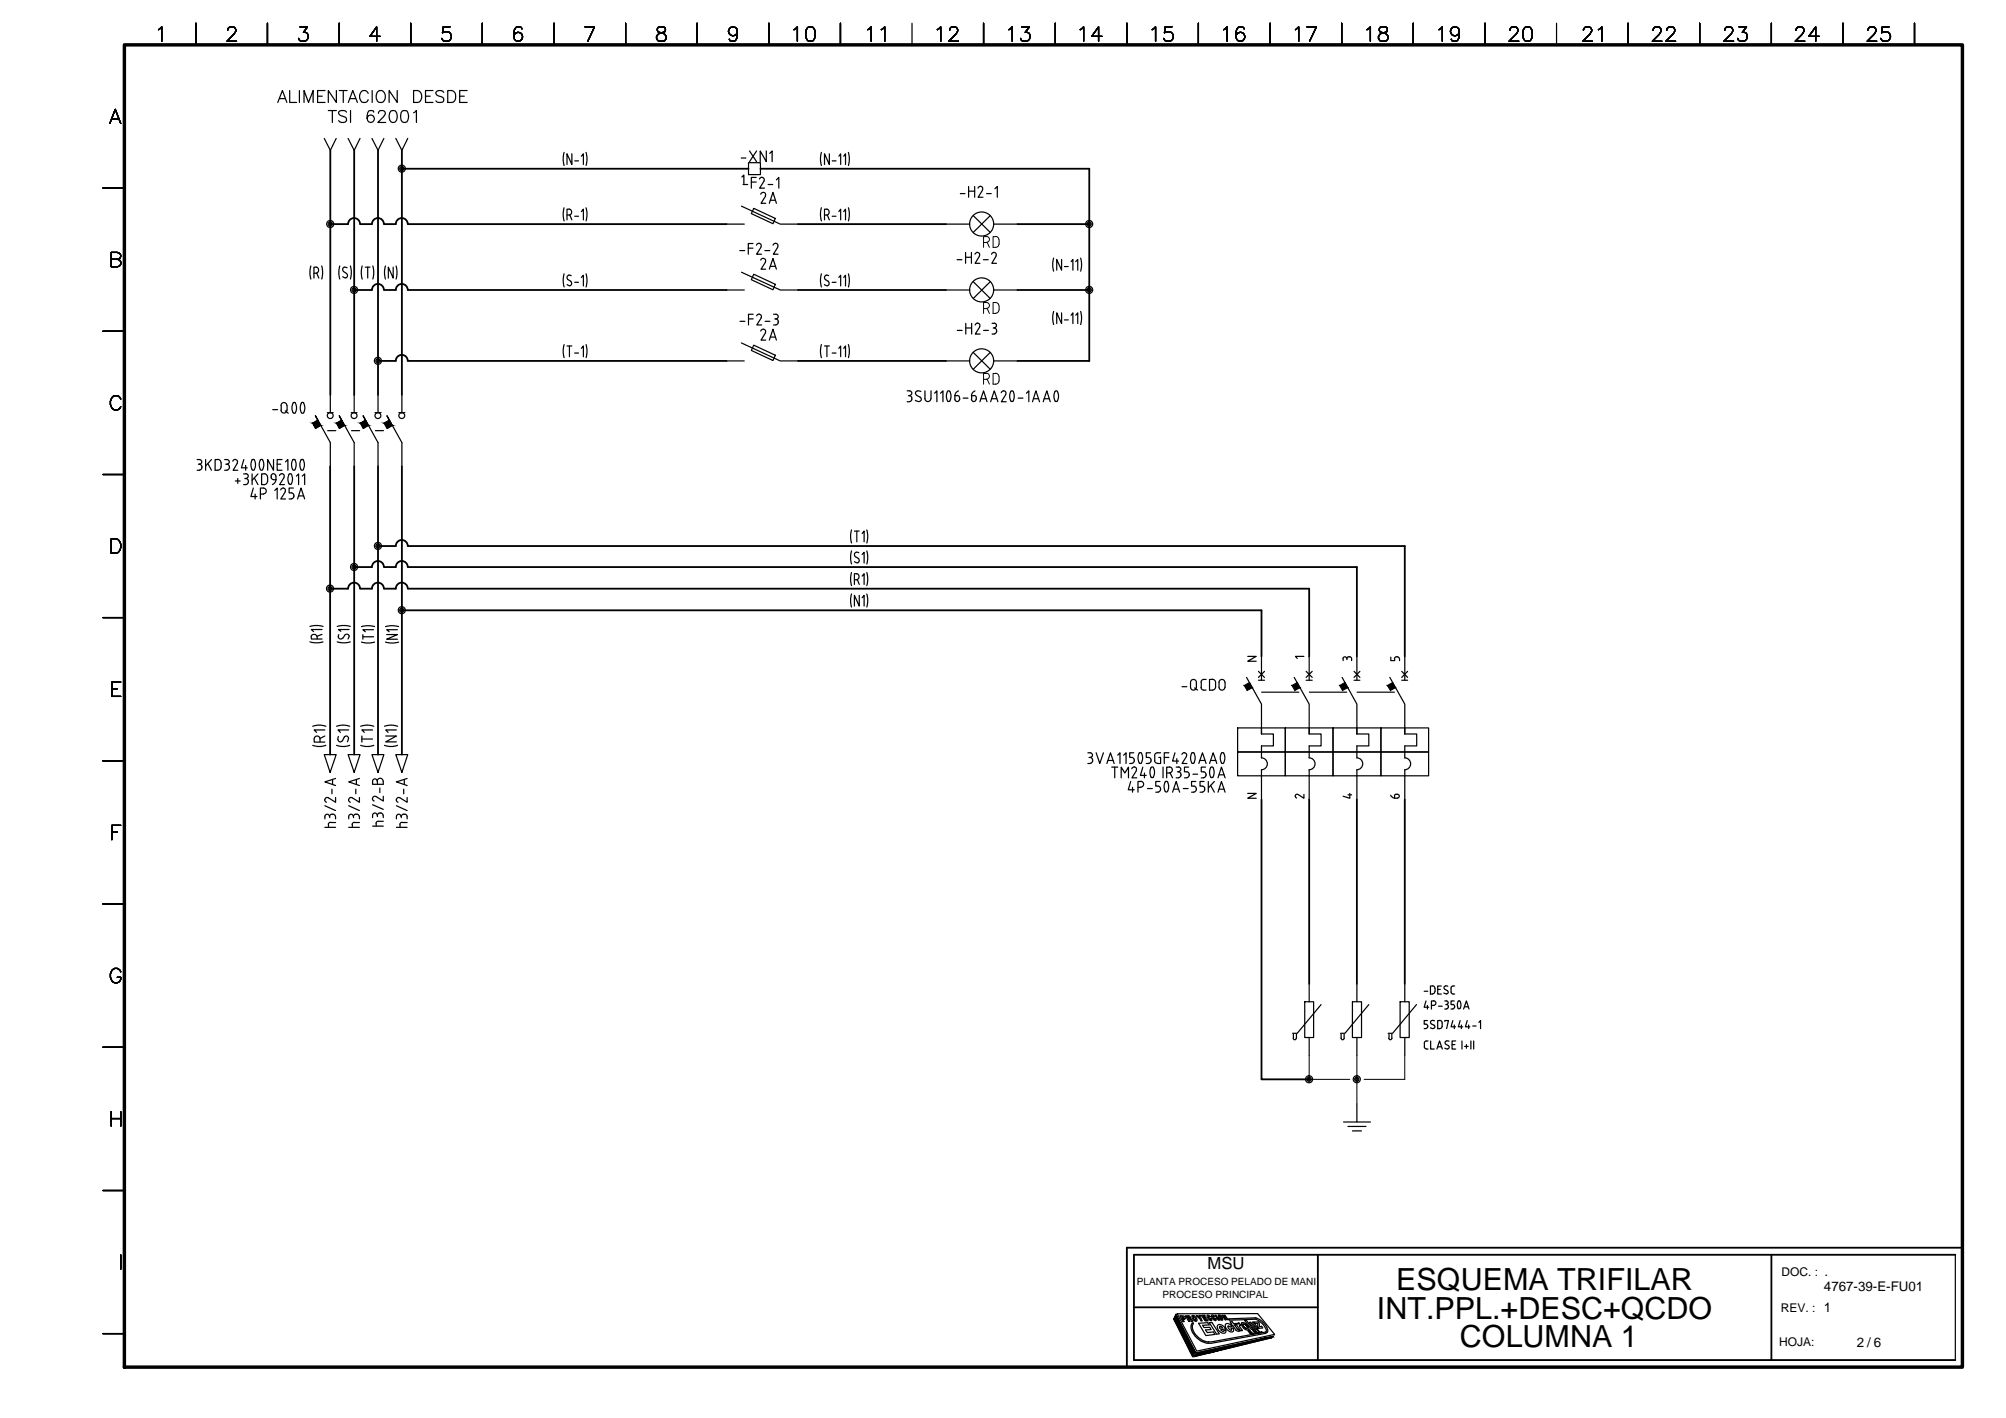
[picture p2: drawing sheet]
<svg xmlns="http://www.w3.org/2000/svg" width="420mm" height="297mm" viewBox="0 0 420 297" stroke-linecap="round" stroke-linejoin="round" font-family="sans-serif">
<defs><g id="words">
<g font-size="6.4">
<text x="292.5" y="270.2">ESQUEMA TRIFILAR</text>
<text x="288.4" y="276.2">INT.PPL.+DESC+QCDO</text>
<text x="305.8" y="282.2">COLUMNA 1</text>
</g>
<text font-size="3.5" x="252.9" y="265.8">MSU</text>
<g font-size="2.8">
<text x="382" y="270.4">4767-39-E-FU01</text>
<text x="388.9" y="282.1">2 / 6</text>
</g>
<g font-size="2.5">
<text x="373.1" y="267.4">DOC. : .</text>
<text x="373" y="274.9">REV. : 1</text>
<text x="372.7" y="281.9">HOJA:</text>
</g>
<g font-size="2.1">
<text x="238.1" y="269.3">PLANTA PROCESO PELADO DE MANI</text>
<text x="243.5" y="271.8">PROCESO PRINCIPAL</text>
</g>
</g></defs>
<g fill="none" stroke="#000" stroke-width=".38">
<path d="M69.2 31.5v51.2M74.2 31.5v51.2M79.2 31.5v51.2M84.2 35.3h72.6M84.2 31.5v51.2M159.3 35.3h68.8v40.3h-15M69.2 46.9h3.7M75.4 46.9a1.25 1.25 0 0 0-1.2-1.2 1.25 1.25 0 0 0-1.3 1.2M75.5 46.9h2.4M80.4 46.9a1.25 1.25 0 0 0-1.2-1.2 1.25 1.25 0 0 0-1.3 1.2M80.4 46.9h2.5M85.4 46.9a1.25 1.25 0 0 0-1.2-1.2 1.25 1.25 0 0 0-1.3 1.2"/>
<path d="M85.4 46.9h66.8M167.1 46.9h31M213.1 46.9h15M85.4 60.7a1.25 1.25 0 0 0-1.2-1.2 1.25 1.25 0 0 0-1.3 1.2h-2.5a1.27 1.27 0 0 0-1.2-1.2 1.27 1.27 0 0 0-1.3 1.2h-3.7M85.4 75.6a1.25 1.25 0 0 0-1.2-1.3 1.25 1.25 0 0 0-1.3 1.3h-3.7M85.4 60.7h66.8M85.4 75.6h66.8M167.1 60.7h31M167.1 75.6h31M213.1 60.7h15M69.1 97.7v60.4M74.2 97.7v60.4"/>
<path d="M79.2 97.7v60.4M84.2 97.7v60.4M74.2 118.8h3.7M80.4 118.8a1.25 1.25 0 0 0-1.2-1.3 1.25 1.25 0 0 0-1.3 1.3M80.4 118.8h2.5M85.4 118.8a1.25 1.25 0 0 0-1.2-1.3 1.25 1.25 0 0 0-1.3 1.3M85.4 114.4a1.25 1.25 0 0 0-1.2-1.3 1.25 1.25 0 0 0-1.3 1.3h-3.7M85.4 118.8h198.8v18.7M85.4 114.4h208.8v23.1M75.4 123.3a1.25 1.25 0 0 0-1.2-1.3 1.25 1.25 0 0 0-1.3 1.3h-3.8M84.2 127.8h180v9.7M85.4 123.3a1.25 1.25 0 0 0-1.2-1.3 1.25 1.25 0 0 0-1.3 1.3h-2.5a1.27 1.27 0 0 0-1.2-1.3 1.27 1.27 0 0 0-1.3 1.3h-2.4"/>
<path d="M85.4 123.3h188.8v14.2M264.2 167.5v58.6h10M274.2 167.5v38.6M284.2 167.5v38.6M294.2 167.5v38.6M237.5 273.9h38.5M276 262.8v22.1M371 262.8v22.1M409.5 262.8h-172v22.1h172M411 261.4h-175v25"/>
</g>
<g fill="none" stroke="#000" stroke-width=".25">
<path d="M33.2 6.2l.7-.6v3M41 4.9v4.5M47.7 6.4a.71 .71 0 0 1 .6-.8h.5a.74 .74 0 0 1 .4 1.2l-1.6 1.8h1.9M56 4.9v4.5M60.7 19v2.5h1.4M62.7 19v2.5M62.8 5.6h1.6l-.8 1.2a.96 .96 0 0 1 .9 1.1 .96 .96 0 0 1-1.2 .7l-.5-.1-.3-.5M68.1 19h-1.6v2.5h1.6M70.5 19v2.5l-1.7-2.5v2.5M71 4.9v4.5M71 19h1.7M71.9 19v2.5"/>
<path d="M77.1 19.6a.92 .92 0 0 0-1.1-.6 .92 .92 0 0 0-.7 .9 1.12 1.12 0 0 0 .3 1.2 1.12 1.12 0 0 0 1.2 .3l.3-.5M77.9 19v2.5M79 19.3a.93 .93 0 0 1 1.1-.3 .93 .93 0 0 1 .6 .9 1.12 1.12 0 0 1-.3 1.2 1.12 1.12 0 0 1-1.1 .3 1.63 1.63 0 0 1-.3-2.1zM79.6 7.6h-2.1l1.4-2v3M83.2 19v2.5l-1.7-2.5v2.5M86 4.9v4.5M86.6 19h.9a1.33 1.33 0 0 1 .9 1.2 1.33 1.33 0 0 1-.9 1.3h-.9zM90.7 19h-1.6v2.5h1.6M92.9 19.3a.92 .92 0 0 0-.9-.4 .92 .92 0 0 0-.7 .7l.5 .5 .9 .3a.63 .63 0 0 1 0 1 1.26 1.26 0 0 1-1.4-.3M93.8 19h.8a1.35 1.35 0 0 1 .9 1.2 1.35 1.35 0 0 1-.9 1.3h-.8zM94.2 5.6h-1.4l-.1 1.3a1.07 1.07 0 0 1 1.5-.1 1.07 1.07 0 0 1 0 1.6 1.07 1.07 0 0 1-1.5-.1l-.1-.3M97.8 19h-1.5v2.5h1.5"/>
<path d="M101 4.9v4.5M109.3 6.1a.88 .88 0 0 0-1.3-.3 2.84 2.84 0 0 0-.2 2.4 .92 .92 0 0 0 1.4 .1 .92 .92 0 0 0-.3-1.4 .92 .92 0 0 0-1.3 .7M116 4.9v4.5M122.5 5.6h2l-1.4 3M131 4.9v4.5M137.8 5.8a.63 .63 0 0 0 .3 1 1.25 1.25 0 0 1 1.4 1.2 1.06 1.06 0 0 1-1.1 .7 1.06 1.06 0 0 1-.9-1.1 1.54 1.54 0 0 1 1.5-.8 .63 .63 0 0 0 .2-1l-.4-.2zM146 4.9v4.5M154.4 6.6a.94 .94 0 0 1-1.3 .8 .94 .94 0 0 1-.3-1.5 .94 .94 0 0 1 1.5 .2 2.84 2.84 0 0 1-.3 2.4 .88 .88 0 0 1-1.2-.3M161.1 4.9v4.5M166.3 6.2l.7-.6v3M169.2 5.8a1 1 0 0 1 1.4 .4 2.57 2.57 0 0 1-.3 2.3 1 1 0 0 1-1.4-.5 2.57 2.57 0 0 1 .3-2.2zM176 4.9v4.5"/>
<path d="M181.8 6.2l.7-.6v3M184.6 6.2l.7-.6v3M191 4.9v4.5M196.3 6.2l.7-.6v3M198.9 6.4a.73 .73 0 0 1 .5-.8h.6a.74 .74 0 0 1 .5 1.2l-1.8 1.8h2.1M206 4.9v4.5M211.3 6.2l.7-.6v3M214 5.6h1.6l-.9 1.2a.96 .96 0 0 1 1.1 1.1 .96 .96 0 0 1-1.3 .7l-.5-.1-.2-.5M221 4.9v4.5M226.2 6.2l.8-.6v3M230.8 7.6h-2.1l1.4-2v3M236 4.9v4.5"/>
<path d="M241.3 6.2l.7-.6v3M245.5 5.6h-1.5l-.1 1.3a1.07 1.07 0 0 1 1.6 0 1.07 1.07 0 0 1-.2 1.6 1.07 1.07 0 0 1-1.6-.5M251 4.9v4.5M256.3 6.2l.7-.6v3M260.6 6.1a.88 .88 0 0 0-1.3-.3 2.84 2.84 0 0 0-.3 2.4 .94 .94 0 0 0 1.5 .2 .94 .94 0 0 0-.3-1.5 .94 .94 0 0 0-1.3 .7M266 4.9v4.5M271.3 6.2l.7-.6v3M273.7 5.6h2l-1.4 3M281 4.9v4.5M286.3 6.2l.7-.6v3M289 5.8a.63 .63 0 0 0 .3 1 1.24 1.24 0 0 1 1.4 1.2 1.03 1.03 0 0 1-1.2 .7 1.03 1.03 0 0 1-.8-1.1 1.41 1.41 0 0 1 1.5-.8 .63 .63 0 0 0 .3-1l-.5-.2zM296 4.9v4.5"/>
<path d="M301.4 6.2l.7-.6v3M305.7 6.6a.94 .94 0 0 1-1.4 .8 .94 .94 0 0 1-.3-1.5 .94 .94 0 0 1 1.5 .2 2.84 2.84 0 0 1-.3 2.4 .88 .88 0 0 1-1.2-.3M311 4.9v4.5M316.2 6.4a.73 .73 0 0 1 .6-.8h.6a.74 .74 0 0 1 .4 1.2l-1.7 1.8h2M319.4 5.8a1 1 0 0 1 1.4 .4 2.57 2.57 0 0 1-.3 2.3 1 1 0 0 1-1.4-.5 2.57 2.57 0 0 1 .3-2.2zM326 4.9v4.5M331.7 6.4l.2-.6 .9-.2a.74 .74 0 0 1 .4 1.2l-1.7 1.8h2M334.8 6.2l.7-.6v3M341 4.9v4.5M346.2 6.4l.3-.6 .9-.2a.74 .74 0 0 1 .4 1.2l-1.7 1.8h2M349.1 6.4a.73 .73 0 0 1 .5-.8h.6a.74 .74 0 0 1 .5 1.2l-1.8 1.8h2.1M356 4.9v4.5"/>
<path d="M361.2 6.4a.73 .73 0 0 1 .6-.8h.6a.74 .74 0 0 1 .4 1.2l-1.7 1.8h2M364.3 5.6h1.5l-.9 1.2a.96 .96 0 0 1 1.1 1.1 .96 .96 0 0 1-1.3 .7l-.4-.1-.3-.5M371 4.9v4.5M376.1 6.4l.3-.6 .9-.2a.74 .74 0 0 1 .4 1.2l-1.7 1.8h2M381 7.6h-2.1l1.4-2v3M386 4.9v4.5M391.2 6.4l.3-.6 .9-.2a.74 .74 0 0 1 .4 1.2l-1.7 1.8h2M395.7 5.6h-1.5l-.1 1.3a1.07 1.07 0 0 1 1.6 0 1.07 1.07 0 0 1-.2 1.6 1.07 1.07 0 0 1-1.6-.5M401 4.9v4.5M21.6 39.4h4.4M23 25.9l1.1-3 1.2 3M23.4 24.9h1.5"/>
<path d="M58.2 21.5l1-2.5 .9 2.5M58.6 20.7h1.1M63.7 21.5v-2.5l.9 2.5 1-2.5v2.5M66.5 20.2h1M67.9 29l1.3 2.5 1.2-2.5M68.8 23.2h1.7M69.6 23.2v2.5M72.6 23.5a1.12 1.12 0 0 0-1.7 0v.2a1.57 1.57 0 0 0 1.5 .9 .65 .65 0 0 1 0 .9 1.11 1.11 0 0 1-1.5-.2M72.9 29l1.3 2.5 1.2-2.5M73 21.5l.9-2.5 1 2.5M73.3 20.7h1.2M73.4 23.2v2.5"/>
<path d="M77.9 29l1.3 2.5 1.2-2.5M78.3 23.5a.78 .78 0 0 0-1.1-.3 2.06 2.06 0 0 0 0 2.3 .77 .77 0 0 0 1.2-.3 .77 .77 0 0 0-.5-1.1 .77 .77 0 0 0-1 .7M79.3 23.7l.1-.3a.79 .79 0 0 1 1.3 .2l-.4 .9-1.2 1.2h1.7M81.9 23.2a.86 .86 0 0 1 1.2 .4 1.97 1.97 0 0 1-.3 1.9 .78 .78 0 0 1-1.2-.4 1.97 1.97 0 0 1 .3-1.9zM82.9 29l1.3 2.5 1.2-2.5M84.3 23.2a.86 .86 0 0 1 1.1 .4 2.12 2.12 0 0 1-.2 1.9 .82 .82 0 0 1-1.2-.4 2.33 2.33 0 0 1 .3-1.9zM86.6 23.6l.6-.4v2.5M89.1 20.2h1M96.3 20.2h1M118.2 31.9l-.2 1.4 .2 1.4M119.8 32.2v2.3l-1-2.3v2.3M120.4 33.7h.8"/>
<path d="M121.8 32.7l.4-.5v2.3M122.7 31.9l.3 1.4-.3 1.4M155.3 33.1h.9M155.4 37.1l.4-.4v1.8M155.6 38.7h1M156.8 34.1h2.5v2.5h-2.5zM157 31.6l1.5 2.3M157.4 38.1h1M158.4 37.2h-1v2.2M158.5 31.6l-1.5 2.3M159.6 37.2l.3 .1 .2 .5-1 1.6h1M159.6 37.1l-.5 .4"/>
<path d="M160.5 31.6v2.3l-1.3-2.3v2.3M160.9 38.7h1M161.2 32.1l.5-.5v2.3M162.6 37.7l.5-.5v2.2M172 31.9l-.2 1.4 .2 1.4M173.7 32.2v2.3l-1-2.3v2.3M174.3 33.7h.8M175.7 32.7l.4-.5v2.3M176.7 32.7l.4-.5v2.3M177.7 31.9l.2 1.4-.2 1.4M202.9 39.1v2.2M204.1 39.1v2.2"/>
<path d="M204.8 39.4a.5 .5 0 0 1 .7-.3 .5 .5 0 0 1 .3 .7M205.8 39.8l-.9 1.5h1M208.4 39.5l.5-.4v2.2M23.3 54.3l1.7-.1a.69 .69 0 0 0 0-1.2l-.4-.1h-1.3v3l1.7-.1a.79 .79 0 0 0 .3-.9 .79 .79 0 0 0-.7-.6M65.1 55.7l-.2 1.4 .2 1.4M65.8 57.2h.5M66.2 56a.63 .63 0 0 1 .5 .6 .63 .63 0 0 1-.5 .6M66.3 56h-.5v2.3M66.4 57.2l.4 1.1M67.4 55.7l.2 1.4-.2 1.4M71.2 55.7l-.2 1.4 .2 1.4M72 56.9l.6 .4a.53 .53 0 0 1 0 .8 .53 .53 0 0 1-.8-.1"/>
<path d="M72.2 56a.51 .51 0 0 0-.4 .4 .51 .51 0 0 0 .2 .5M72.2 56l.5 .1M73.4 55.7l.2 1.4-.2 1.4M75.9 55.7l-.2 1.4 .2 1.4M76.5 56h1M77 56v2.3M78.1 55.7l.2 1.4-.2 1.4M80.7 55.7l-.2 1.4 .2 1.4M82.4 56v2.3l-1.1-2.3v2.3M83 55.7l.2 1.4-.2 1.4M118.2 43.5l-.2 1.4 .2 1.4M118.2 57.4l-.2 1.3 .2 1.4"/>
<path d="M118.8 45h.5M118.8 59.6l.6 .3M119 58.6l.6 .3M119.1 57.6l.5 .1M119.2 57.7a.51 .51 0 0 0-.4 .4 .51 .51 0 0 0 .2 .5M119.2 43.8a.63 .63 0 0 1 .5 .6 .63 .63 0 0 1-.5 .6M119.3 43.8h-.5v2.3M119.4 45l.4 1.1M119.5 58.9l.2 .4a.47 .47 0 0 1-.4 .6M120.4 45.3h.8M120.4 59.1h.8M121.8 44.3l.4-.5v2.3"/>
<path d="M121.8 58.1l.4-.4v2.2M122.7 43.5l.3 1.4-.3 1.4M122.7 57.4l.3 1.3-.3 1.4M152.2 46.9h3.7M155 52.5h1M155.3 43.2l8.1 3.7h3.7M155.3 57l8.1 3.7h3.7M156.7 52h1M157.7 51h-1v2.3M157.9 43.6l4.5 2.2-.5 1.1-4.5-2.2zM157.9 57.4l4.5 2.2-.5 1.1-4.5-2.1zM158.4 51.4a.5 .5 0 0 1 .7-.4 .5 .5 0 0 1 .3 .7"/>
<path d="M159.3 40.7a.52 .52 0 0 1 .7-.4 .52 .52 0 0 1 .3 .7M159.4 51.8l-.9 1.5h1M159.8 54.1l-.5 .4M159.9 54.1l.4 .3v.5M160.2 52.5h1M160.3 41.1l-.9 1.5h1M160.3 54.9l-.9 1.5h1M161.1 42.6l.8-2.3 .7 2.3M161.1 56.4l.8-2.3 .7 2.3M161.3 42h1.1M161.3 55.8h1.1M162.4 51l-.5 .4"/>
<path d="M162.5 51l.4 .2v.5M162.9 51.8l-.9 1.5h1M172 43.5l-.2 1.4 .2 1.4M172 57.4l-.2 1.3 .2 1.4M172.7 45h.5M173.1 57.6l.5 .1M173.1 57.7a.51 .51 0 0 0-.4 .4 .51 .51 0 0 0 .2 .5l.6 .3M173.2 43.8a.63 .63 0 0 1 .5 .6 .63 .63 0 0 1-.5 .6M173.2 43.8h-.5v2.3M173.3 45l.4 1.1M173.4 58.9a.53 .53 0 0 1 .1 .9 .53 .53 0 0 1-.8-.2M174.3 45.3h.8"/>
<path d="M174.3 59.1h.8M175.7 44.3l.4-.5v2.3M175.7 58.1l.4-.4v2.2M176.7 44.3l.4-.5v2.3M176.7 58.1l.4-.4v2.2M177.7 43.5l.2 1.4-.2 1.4M177.7 57.4l.2 1.3-.2 1.4M198.1 46.9h5M200.5 54.4h1M201.1 40.6h1M202.2 52.9v2.3M202.2 53.9h1.3"/>
<path d="M202.9 40h1.2M203.5 52.9v2.3M203.8 45.2l3.6 3.5M203.8 59l3.6 3.5M204.2 53.3a.5 .5 0 0 1 .7-.4 .5 .5 0 0 1 .2 .7M205.2 53.6l-1 1.6h1M206 54.4h1M206.6 40.6h1M207.4 45.2l-3.6 3.5M207.4 59l-3.6 3.5M207.7 53.3a.5 .5 0 0 1 .6-.4 .5 .5 0 0 1 .3 .7l-.9 1.6h1M208.1 46.9h5"/>
<path d="M220.7 54.1l-.2 1.3 .2 1.4M222.3 54.4v2.2l-1-2.2v2.2M222.9 55.8h.8M224.3 54.8l.4-.4v2.2M225.3 54.8l.4-.4v2.2M226.3 54.1l.2 1.3-.2 1.4M21.6 69.4h4.4M118.2 72.2l-.2 1.4 .2 1.3M118.8 72.5h1M119.3 72.5v2.2M120.4 74h.8M121.8 73l.4-.5v2.2"/>
<path d="M122.7 72.2l.3 1.4-.3 1.3M152.2 60.7h3.7M152.2 75.6h3.7M155 67.3h1M155.3 71.8l8.1 3.8h3.7M156.8 66.8h.9M157.7 65.8h-.9v2.3M157.9 72.3l4.5 2.1-.5 1.1-4.5-2.1zM159 65.8l.4 .3v.5M159 65.8l-.5 .4M159.3 69.3a.52 .52 0 0 1 .7-.3 .52 .52 0 0 1 .3 .7M159.4 66.6l-.9 1.5h1"/>
<path d="M160.2 67.3h1.1M160.3 69.7l-.9 1.5h1M161.1 71.2l.8-2.2 .7 2.2M161.3 70.6h1.1M162 65.8h.5a.49 .49 0 0 1 .5 .5 .49 .49 0 0 1-.5 .5M162 68.1h.5M162.3 66.8h.2M162.5 66.8a.63 .63 0 0 1 .5 .6 .63 .63 0 0 1-.5 .6M172 72.2l-.2 1.4 .2 1.3M172.7 72.5h1M173.2 72.5v2.2M174.3 74h.8"/>
<path d="M175.7 73l.4-.5v2.2M176.7 73l.4-.5v2.2M177.7 72.2l.2 1.4-.2 1.3M198.1 60.7h5M198.1 75.6h5M200.5 69.2h1M202.3 67.7v2.3M202.3 68.7h1.2M203.5 67.7v2.3M203.8 73.8l3.6 3.5M204.2 68.1a.5 .5 0 0 1 .7-.4 .5 .5 0 0 1 .3 .7M205.2 68.5l-.9 1.5h1"/>
<path d="M206 69.2h1M207.4 73.8l-3.6 3.5M207.8 67.7h.5M208 68.7a.53 .53 0 0 1 .7 .5M208.1 60.7h5M208.1 75.6h5M208.2 67.7a.49 .49 0 0 1 .5 .5 .49 .49 0 0 1-.5 .5M208.7 69.4l-.2 .5-.7 .1M208.8 69.2v.3M220.7 65.2l-.2 1.4 .2 1.4M222.3 65.5v2.3l-1-2.3v2.3M222.9 67h.8"/>
<path d="M224.3 66l.4-.5v2.3M225.3 66l.4-.5v2.3M226.3 65.2l.2 1.4-.2 1.4M21.6 99.4h4.4M25.3 83.6a1.11 1.11 0 0 0-1.3-.7 1.11 1.11 0 0 0-.9 1.1 1.3 1.3 0 0 0 .3 1.5 1.3 1.3 0 0 0 1.5 .2l.4-.5M41.3 96.3h.5a.49 .49 0 0 1 .5 .5 .49 .49 0 0 1-.5 .4M41.3 98.5h.5M41.5 97.2h.3M41.8 97.2l.4 .3 .1 .2M42.3 98l-.3 .4-.2 .1M42.3 97.7v.3M43.1 96.3v2.2"/>
<path d="M43.5 97.1l.8 1.4M44.3 96.3l-1.2 1.3M46.3 96.9a.63 .63 0 0 0-.7-.6h-.5v2.2a.95 .95 0 0 0 1.1-.4l.1-.3M46.3 96.9v.9M47 96.3h.5a.49 .49 0 0 1 .5 .5 .49 .49 0 0 1-.5 .4M47 98.5h.6M47.3 97.2h.3M47.5 97.2l.5 .3v.2M48 98l-.2 .4-.3 .1M48.1 97.7v.3M48.8 96.6a.51 .51 0 0 1 .6-.3 .51 .51 0 0 1 .3 .7l-.9 1.5h1M51 99.3h.5"/>
<path d="M51.1 96.3l-.5 1.7h1.2M51.4 97.5v1M51.5 99.2a.49 .49 0 0 1 .5 .5 .49 .49 0 0 1-.5 .5M52.8 98.4l.2 .1 .3-.1M52.8 99.3v2.2M53.3 96.4a2.1 2.1 0 0 1 0 1.9M53.3 96.4l-.3-.2a1.55 1.55 0 0 0-.2 2.1M54 99.3l-1.2 1.3M54.5 98.4l.3 .1 .2-.1M54.5 98.3a1.7 1.7 0 0 1 .3-2.1l.2 .2 .2 .3a2.1 2.1 0 0 1-.2 1.6M55.3 99.2a.7 .7 0 0 1 .7 .7M55.3 99.3h-.5v2.2a.95 .95 0 0 0 1.2-.4v-.3"/>
<path d="M56.1 99.9v.9M56.8 100l.2 .4 .3 .1M56.8 99.7v.3M57.1 85.8h1M57.3 96.3v2.2l-1.2-2.2v2.2M57.8 99.7a.49 .49 0 0 0-.5-.5 .49 .49 0 0 0-.5 .5M57.8 99.7a1.45 1.45 0 0 1-.8 1.8M58.1 97.2h.7M58.5 99.6a.5 .5 0 0 1 .7-.3 .5 .5 0 0 1 .3 .7M58.9 85.9a.61 .61 0 0 0 .6 .6 .61 .61 0 0 0 .6-.6M58.9 85v.9M59.1 96.3h-1v2.2h1"/>
<path d="M59.7 86.1l.7 .5M59.8 96.8l.5-.5v2.2M60.1 84.9a.61 .61 0 0 0-.6-.6 .61 .61 0 0 0-.6 .6M60.1 85v.9M61 99.4a2.1 2.1 0 0 1 0 1.9M61 99.4l-.2-.2a1.53 1.53 0 0 0 0 2.3l.2-.2M61.3 96.4l.4-.1 .2 .4a2.1 2.1 0 0 1-.1 1.6M61.3 98.4l.2 .1 .3-.1M61.3 96.4a2.1 2.1 0 0 0 0 1.9M61.4 84.5a1.7 1.7 0 0 0 .2 2.1l.3-.2 .1-.3a2.1 2.1 0 0 0-.1-1.6M61.9 84.4l-.3-.1-.2 .1M62.1 99.7l.4-.4v2.2"/>
<path d="M63 98.4l.3 .1 .2-.1M63 98.3a1.7 1.7 0 0 1 .3-2.1l.2 .2 .2 .3a2.1 2.1 0 0 1-.2 1.6M63.1 84.5a2.1 2.1 0 0 0 0 1.9M63.3 99.7l.5-.4v2.2M63.6 84.5a1.7 1.7 0 0 1-.2 2.1l-.3-.2M63.6 84.4l-.2-.1-.3 .1M66.6 88l-1.1 .6 .6 1.1 1.1-.6M66.6 88.2l-.5-1.1 3.1 5.6v5M68.6 86.4h1.2M68.6 90.2h1.7M69.2 82.7v3.7M71.6 88l-1.1 .6 .6 1.1 1.1-.6"/>
<path d="M71.6 88.2l-.6-1.1 3.2 5.6v5M73.5 86.4h1.3M73.6 90.2h1.7M74.2 82.7v3.7M76.6 88l-1.1 .6 .6 1.1 1-.6M76.6 88.2l-.6-1.1 3.2 5.6v5M78.5 86.4h1.3M78.6 90.2h1.7M79.2 82.7v3.7M81.5 88l-1 .6 .6 1.1 1.1-.6M81.6 88.2l-.6-1.1 3.2 5.6v5M83.5 86.4h1.3"/>
<path d="M84.2 82.7v3.7M190 81.9h.5a.49 .49 0 0 1 .5 .5 .49 .49 0 0 1-.5 .4M190 84.2h.5M190.3 82.9a.55 .55 0 0 1 .7 .5M191 83.6l-.3 .4-.2 .1M191 83.4v.3M192 82.8l.7 .4a.51 .51 0 0 1 .2 .7 .51 .51 0 0 1-.7 .2l-.5-.2M192.9 82a.62 .62 0 0 0-.8-.1 .62 .62 0 0 0-.3 .8l.2 .1M193.7 81.9v1.6a.61 .61 0 0 0 .6 .6 .61 .61 0 0 0 .7-.6M195 81.9v1.6M195.8 82.4l.4-.5v2.3M197 82.4l.5-.5v2.3"/>
<path d="M198.9 82a2.1 2.1 0 0 1 0 2M199 82l-.3-.1a1.53 1.53 0 0 0 0 2.2l.3-.1M200 83.6a.49 .49 0 0 0 .5 .5 .49 .49 0 0 0 .5-.5M200 82.9h.5M200 82.9v.8M200.5 82.9a.44 .44 0 0 1 .5 .5M200.7 81.9a1.12 1.12 0 0 0-.7 1M201 83.4v.3M201.7 83.4h1M203.5 83.6a.49 .49 0 0 0 .5 .5 .49 .49 0 0 0 .4-.5M204 82.9h-.5v.8M204 82.9a.44 .44 0 0 1 .5 .5"/>
<path d="M204.2 81.9a1.12 1.12 0 0 0-.7 1M204.5 83.4v.3M205.2 84.2l.8-2.3 .7 2.3M205.5 83.5h1M207.5 84.2l.8-2.3 .7 2.3M207.7 83.5h1.1M209.7 82.3a.5 .5 0 0 1 .7-.4 .5 .5 0 0 1 .2 .7l-.9 1.6h1M212.2 82a2.1 2.1 0 0 1 0 2M212.2 82l-.2-.1a1.53 1.53 0 0 0 0 2.2l.2-.1M213.2 83.4h1.1M215 82.4l.5-.5v2.3M216.3 84.2l.7-2.3 .7 2.3"/>
<path d="M216.5 83.5h1M218.5 84.2l.8-2.3 .7 2.3M218.7 83.5h1.1M221.5 82a2.1 2.1 0 0 1 0 2M221.5 82l-.3-.1a1.53 1.53 0 0 0 0 2.2l.3-.1M23.3 112.9h1a1.7 1.7 0 0 1 .4 2.8l-1.4 .2zM49.3 100.8h1M49.8 100.2v1.1M51 101.5h.5M51.3 100.2h.2M51.5 100.2l.4 .3 .1 .2M52 101l-.2 .4-.3 .1"/>
<path d="M52 100.8v.2M53.1 102.2l-.6 1.8h1.3M53.3 100.1l.7 1.4M53.4 103.5v1M54.5 103.5h.7M55.2 102.2a.61 .61 0 0 1 .6 .6 .61 .61 0 0 1-.6 .7M55.2 102.2h-.7v2.3M57.3 100.5h.5M57.5 102.7l.6-.5v2.3M59.3 102.2l.4 .3v.5M59.3 102.2l-.5 .4M59.5 100l-.9 1.5h1"/>
<path d="M59.7 103l-.9 1.5h1M60.6 104.5h.5M61.4 102.2h-.8v1.1h.7l.2 .4M61.5 104l-.2 .4-.3 .1M61.6 103.8v.2M62.3 104.5l.7-2.3 .8 2.3M62.5 103.9h1.1M178.4 111l-.2 1.4 .2 1.3M178.4 115.4l-.2 1.4 .2 1.3M178.4 119.9l-.2 1.4 .2 1.4M179 111.3h1M179.4 115.7a.51 .51 0 0 0-.4 .4 .51 .51 0 0 0 .2 .5l.6 .4a.53 .53 0 0 1 0 .8 .53 .53 0 0 1-.8-.2"/>
<path d="M179.4 115.7l.5 .1M179.5 111.3v2.2M180.6 111.8l.4-.5v2.2M180.6 116.2l.4-.5v2.2M181.6 111l.2 1.4-.2 1.3M181.6 115.4l.2 1.4-.2 1.3M181.6 119.9l.2 1.4-.2 1.4M21.6 129.4h4.4M64.9 134.5l1.4 .2 1.4-.2M64.9 131.2l1.4-.2 1.4 .2M65.2 133.4a.63 .63 0 0 1 .6-.5 .63 .63 0 0 1 .6 .5M65.2 133.4v.5h2.3"/>
<path d="M66.4 133.4v.5M67.5 131.9h-2.3l.5 .4M67.5 132.9l-1.1 .4M70.6 134.5l1.4 .2 1.4-.2M70.6 131.2l1.4-.2 1.4 .2M70.9 133.5a.51 .51 0 0 0 .4 .4 .51 .51 0 0 0 .5-.3M71 132.9l-.2 .5M72.2 133.1l-.3 .5M72.2 133.1a.53 .53 0 0 1 .8-.1 .53 .53 0 0 1-.1 .8M73.1 131.9h-2.2l.5 .3M75.7 134.5l1.4 .2 1.4-.2M75.7 131.3l1.4-.2 1.4 .2"/>
<path d="M76 133.4h2.2M76 132.9v1M78.2 131.9h-2.2l.5 .4M80.7 134.5l1.4 .2 1.4-.2M80.7 131.3l1.4-.2 1.4 .2M81 132.9h2.2l-2.2 1h2.2M83.2 131.9h-2.2l.5 .4M178.4 124.4l-.2 1.4 .2 1.4M179 121.5l.4-.1a.63 .63 0 0 0 .5-.6 .63 .63 0 0 0-.4-.6h-.5v2.2M179.6 121.5l.4 .9M180 124.7v2.3l-1-2.3v2.3M180.6 120.7l.4-.5v2.2"/>
<path d="M180.6 125.2l.4-.5v2.3M181.6 124.4l.2 1.4-.2 1.4M261.3 137.5h1.8l-1.8 1h1.8M264.2 137.5v5M273.1 137.5h-1.8l.4 .4M274.2 137.5v5M281.3 138a.4 .4 0 0 1 .4-.4 .4 .4 0 0 1 .4 .4 .52 .52 0 0 1 .5-.4 .52 .52 0 0 1 .5 .4M281.3 138v.4M282.1 138v.2M283.1 138v.4M284.2 137.5v5M291.3 137.7v.7h.8v-.4"/>
<path d="M292.1 138a.52 .52 0 0 1 .5-.4 .52 .52 0 0 1 .5 .4M293.1 138v.4M294.2 137.5v5M21.6 159.4h4.4M23.4 144.3h1.2M25.3 142.9h-1.9v3h1.9M65.5 156.1l1.4 .3 1.4-.3M65.5 152.1l1.4-.2 1.4 .2M65.8 154.8a.61 .61 0 0 1 .6-.6 .61 .61 0 0 1 .6 .6M65.8 154.8v.6h2.2M67 154.8v.6M67.9 158.1h2.5l-1.3 3.7z"/>
<path d="M68 152.9h-2.2l.5 .5M68 154.2l-1 .5M70.5 156.1l1.4 .3 1.3-.3M70.5 152.1l1.4-.2 1.3 .2M70.9 154.3l-.1 .6M72.1 154.4a.49 .49 0 0 1 .5-.2 .49 .49 0 0 1 .4 .5M72.1 154.4l-.4 .7a.49 .49 0 0 1-.5 .3 .49 .49 0 0 1-.4-.5M72.9 158.1h2.5l-1.2 3.7zM73 154.6l-.3 .8M73 152.9h-2.2l.5 .5M75.5 156.1l1.4 .3 1.4-.3M75.5 152.1l1.4-.2 1.4 .2"/>
<path d="M75.8 154.8h2.2M75.8 154.2v1.2M77.9 158.1h2.5l-1.2 3.7zM78 152.9h-2.2l.5 .5M80.5 156.1l1.4 .3 1.4-.3M80.5 152.1l1.4-.2 1.4 .2M80.8 154.2h2.2l-2.2 1.2h2.2M82.9 158.1h2.5l-1.2 3.7zM83 152.9h-2.2l.5 .5M227.9 157.7h.4a.49 .49 0 0 1 .5 .5 .49 .49 0 0 1-.5 .5M228.1 158.7h.3M228.3 158.7h.3l.2 .5"/>
<path d="M228.8 159.4l-.2 .4-.7 .1M228.9 159.2v.2M229.6 157.7l.7 2.2 .8-2.2M231.8 159.9l.8-2.2 .8 2.2M232.1 159.3h1M234.1 158.2l.5-.5v2.2M235.3 158.2l.6-.5v2.2M236.6 159.9h.5M237.1 158.7h.2l.2 .5M237.5 157.7h-.9v1h.5M237.5 159.4v.3l-.4 .2M237.6 159.2v.2"/>
<path d="M238.6 157.8l.4-.1 .2 .5a2.1 2.1 0 0 1-.1 1.6M238.6 159.8l.2 .1 .3-.1M238.6 157.8a2.1 2.1 0 0 0 0 2M240.1 159.9h.5M240.6 158.7h.2l.3 .5M241 157.7h-.9v1h.5M241.1 159.4l-.1 .3-.4 .2M241.1 159.2v.2M241.9 158.3v1M242.7 158.7h.4v1.2h-.6a.69 .69 0 0 1-.7-.6M243.1 157.7h-.7a.61 .61 0 0 0-.6 .6M243.9 158.7h.9"/>
<path d="M244.8 157.7h-.9v2.2M246.1 157.7l-.5 1.7h1.3M246.5 158.9v1M247.6 143.8h1M248.1 157.7l.4 .2v.5M248.1 157.6l-.5 .4M248.5 158.5l-.9 1.4h1M249.4 144v-1.1a.61 .61 0 0 1 .6-.6 .61 .61 0 0 1 .6 .6v1.1M249.4 144a.61 .61 0 0 0 .6 .6 .61 .61 0 0 0 .6-.6M249.6 159.8l.2 .1 .3-.1M249.6 159.8a1.7 1.7 0 0 1 .2-2.2l.3 .2 .1 .4a2.1 2.1 0 0 1-.1 1.6M250.2 144.1l.6 .5"/>
<path d="M251.1 159.9l.8-2.2 .7 2.2M251.3 159.3h1.1M251.6 144l.2 .5 .8 .1M251.6 142.9v1.1M252.6 142.3l-.8 .1-.2 .5M253.3 159.9l.8-2.2 .8 2.2M253.5 159.3h1.1M253.9 142.3a.7 .7 0 0 1 .7 .7v.9a.7 .7 0 0 1-.7 .7h-.6v-2.3h.6M255.3 144v-1.1a.61 .61 0 0 1 .6-.6 .61 .61 0 0 1 .7 .6v1.1M255.3 144a.61 .61 0 0 0 .6 .6 .61 .61 0 0 0 .7-.6M255.8 157.8l.4-.1 .3 .5a2.1 2.1 0 0 1-.2 1.6M255.8 159.8l.3 .1 .2-.1"/>
<path d="M255.8 157.8a2.1 2.1 0 0 0 0 2M259.2 157.5h10v5h-10zM259.2 152.5h10v5h-10zM261.1 141.9l3.1 5.6v6.3M263.6 140.6l1.3 1.3M263.6 142.5h1.3M264.2 158.8a1.25 1.25 0 0 1 1.2 1.2 1.25 1.25 0 0 1-1.2 1.2M264.2 153.8h2.5v2.5h-2.5v2.5M264.2 152.5v1.3M264.3 145h7.7M264.9 140.6l-1.3 1.3M269.2 157.5h10v5h-10z"/>
<path d="M269.2 152.5h10v5h-10zM271.1 141.9l3.1 5.6v6.3M273.6 142.5h1.2M273.6 140.6l1.2 1.3M274.2 158.8a1.25 1.25 0 0 1 1.2 1.2 1.25 1.25 0 0 1-1.2 1.2M274.2 153.8h2.5v2.5h-2.5v2.5M274.2 152.5v1.3M274.2 145h7.9M274.8 140.6l-1.2 1.3M279.2 157.5h10v5h-10zM279.2 152.5h10v5h-10zM281.1 141.9l3.1 5.6v6.3"/>
<path d="M283.6 142.5h1.2M283.6 140.6l1.2 1.3M284.2 153.8h2.5v2.5h-2.5v2.5a1.25 1.25 0 0 1 1.2 1.2 1.25 1.25 0 0 1-1.2 1.2v6.3M284.2 152.5v1.3M284.2 145h7.9M284.8 140.6l-1.2 1.3M289.2 157.5h10v5h-10zM289.2 152.5h10v5h-10zM291.1 141.9l3.1 5.6v6.3M293.6 142.5h1.2M293.6 140.6l1.2 1.3M294.2 153.8h2.5v2.5h-2.5v2.5a1.25 1.25 0 0 1 1.3 1.2 1.25 1.25 0 0 1-1.3 1.2v6.3"/>
<path d="M294.2 152.5v1.3M294.8 140.6l-1.2 1.3M23.4 174.3h1.2M25.3 172.9h-1.9v3M68 167.5l.4 .5M68 173.3h2.3M68 168.8l2.3 1M68.8 172.7v.6M69.1 171.1v.2M69.5 170.6h-.2l-.3 .4a.49 .49 0 0 0-.5-.4 .49 .49 0 0 0-.5 .4v.5M69.5 170.6h.3M69.5 165.3v1"/>
<path d="M69.7 163.3v1M69.8 170.6l.4 .2 .1 .7M70.3 172.3h-1.1l-.4 .2v.2M70.3 167v1.1l-1.7-1-.4 .1-.2 .3M70.3 163.1l-2.3 .7 2.3 .7M73 167.5l.4 .5M73 173.3h2.3M73 168.8l2.3 1M73.8 172.7v.6M74.1 171.1v.2M74.2 172.3l-.4 .2v.2M74.2 172.3h1.1"/>
<path d="M74.5 165.3v1M74.6 163.3v1M75.2 171a.63 .63 0 0 0-.6-.5 .63 .63 0 0 0-.6 .5 .49 .49 0 0 0-.5-.4 .49 .49 0 0 0-.5 .4v.5M75.3 167v1.1l-1.7-1-.4 .1-.2 .3M75.3 163.1l-2.3 .7 2.3 .7M75.3 171.1v.4M78 167.3l.4 .5M78 163.6a.49 .49 0 0 1 .5-.4 .49 .49 0 0 1 .5 .4 .61 .61 0 0 1 .6-.6 .61 .61 0 0 1 .6 .6M78 163.7v.6h2.3v-.6M78 173.1h2.3M78 168.6l2.3 .9M78.8 166.9h-.5l-.3 .4"/>
<path d="M78.8 172.5v.6M79 170.8a.49 .49 0 0 0-.5-.5 .49 .49 0 0 0-.5 .5v.5M79.1 163.7v.6M79.2 172l-.4 .3v.2M79.2 172h1.1M79.6 165.1v.9M80.2 170.8a.61 .61 0 0 0-.7-.5 .61 .61 0 0 0-.4 .8M80.3 166.8v1l-1.5-.9M80.3 170.8v.5M83 167.5l.4 .5M83 173.3h2.3M83 168.8l2.3 1"/>
<path d="M83.8 172.7v.6M84 171a.49 .49 0 0 0-.5-.4 .49 .49 0 0 0-.5 .4v.5M84.5 170.6a.55 .55 0 0 0-.5 .7M84.6 170.6h.2M84.6 165.3v1M84.7 163.3v1M84.8 170.6l.4 .2 .1 .7M85.3 172.3h-1.1l-.4 .2-.1 .2M85.3 167v1.1l-1.7-1-.5 .1-.1 .3M85.3 163.1l-2.3 .7 2.3 .7M232.8 160.7h1.3M233.5 160.7v2.2"/>
<path d="M234.8 162.9v-2.2l.8 1.2 .8-1.2v2.2M236.8 163.7l-.5 1.7h1.3M237.1 161a.5 .5 0 0 1 .6-.3 .5 .5 0 0 1 .3 .7M237.2 164.9v1M238 161.5l-.9 1.4h1M238.4 164.9h.5M238.9 164.9a.59 .59 0 0 0 .6-.6 .59 .59 0 0 0-.6-.6h-.5v2.2M239.4 160.7l-.5 1.7h1.2M239.7 161.9v1M240.3 165.2h1.1M241.6 160.8a2.1 2.1 0 0 1 0 2M241.6 160.8l-.3-.1a1.53 1.53 0 0 0 0 2.2l.3-.1"/>
<path d="M242.1 165.9h.5M242.6 164.7h.2l.2 .5M243 163.7h-.9v1h.5M243.1 165.2a.61 .61 0 0 1-.5 .7M243.6 160.7v2.2M244.2 163.7h.1a1.53 1.53 0 0 1 0 2.2 1.66 1.66 0 0 1-.1-2.2zM244.9 160.7a.61 .61 0 0 1 .6 .6 .61 .61 0 0 1-.6 .6h-.5M245 160.7h-.6v2.2M245.1 161.9l.5 1M245.6 165.9l.8-2.2 .7 2.2M245.8 165.3h1.1M246.4 160.7h.5"/>
<path d="M246.4 162.9h.5M246.6 161.7a.55 .55 0 0 1 .7 .5M246.8 160.7a.49 .49 0 0 1 .5 .4 .49 .49 0 0 1-.5 .5M247.3 162.4l-.2 .4-.3 .1M247.4 162.2v.2M247.8 165.2h1M248.1 162.9h.5M248.6 161.7l.4 .2 .1 .3M249 160.7h-.9v1h.5M249.1 162.4l-.3 .4-.2 .1M249.1 162.2v.2M249.6 165.9h.5"/>
<path d="M249.9 162.2h.9M250.1 164.7l.4 .2v.3M250.5 163.7h-.9v1h.5M250.5 165.4l-.2 .4-.2 .1M250.6 165.2v.2M251.3 165.9h.6M251.6 162.9h.5M251.8 164.7l.5 .2v.3M252.1 161.7a.62 .62 0 0 1 .5 .6 .62 .62 0 0 1-.5 .6M252.2 163.7h-.9v1h.6M252.3 165.2a.55 .55 0 0 1-.5 .7M252.5 160.7h-.9v1h.5"/>
<path d="M253.1 163.7v2.2M253.5 164.5l.9 1.4M253.7 160.7h.1a1.53 1.53 0 0 1 0 2.2 1.66 1.66 0 0 1-.1-2.2zM254.4 163.7l-1.3 1.4M255.1 162.9l.7-2.2 .8 2.2M255.1 165.9l.7-2.2 .8 2.2M255.3 162.3h1.1M255.3 165.3h1.1M261.3 166.2h1.8l-1.8 1h1.8M264.2 161.2v6.3M271.9 166.4a.4 .4 0 0 0-.6 .2 .4 .4 0 0 0 .3 .6M273.1 166.4v.8l-1.2-.7"/>
<path d="M274.2 161.2v6.3M282.3 166.5h.8M282.7 166.2v1l-1.4-.4M291.3 166.6l.3 .4 .5 .2M292.5 166.4l-.3 .1-.1 .3M292.5 166.4h.2M292.7 166.4a.4 .4 0 0 1 .4 .4 .4 .4 0 0 1-.4 .4h-.6v-.4M21.6 189.4h4.4M21.6 219.4h4.4M25.3 203.6a1.11 1.11 0 0 0-1.3-.7 1.11 1.11 0 0 0-.9 1.1 1.34 1.34 0 0 0 .3 1.4 1.34 1.34 0 0 0 1.5 .3l.4-.6v-.4h-.7M270.9 217.5a.32 .32 0 0 0 .3 .3 .32 .32 0 0 0 .3-.3M270.9 216.6v.9"/>
<path d="M271.5 216.6v.9M273.3 209.8h1.8v7.5h-1.8zM274.2 206.1v3.7M274.2 217.3v3.8M276.7 210.4l-5 6.1h-1M280.9 217.5a.32 .32 0 0 0 .3 .3 .32 .32 0 0 0 .3-.3M280.9 216.6v.9M281.5 216.6v.9M283.3 209.8h1.9v7.5h-1.9zM284.2 206.1v3.7M284.2 217.3v3.8M286.7 210.4l-5 6.1h-.9"/>
<path d="M290.9 217.5a.32 .32 0 0 0 .3 .3 .32 .32 0 0 0 .3-.3M290.9 216.6v.9M291.5 216.6v.9M293.3 209.8h1.9v7.5h-1.9zM294.2 206.1v3.7M294.2 217.3v3.8M296.7 210.4l-5 6.1h-.9M298.3 215.5h.4M298.3 207.6h.8M298.3 219.3l.4 .4M298.7 209.7l-.4 1.3h1M298.7 218.1l-.3 .2-.1 1"/>
<path d="M298.8 219.8h.3M298.8 218.1h.3M299 213.8h-.7v.7l.5 .1 .2 .3M299 210.6v.8M299 215.1l-.3 .3M299.1 214.9v.2M299.6 215.3l.6 .2M299.6 218.1v1.7h.8M299.8 210.6h.5M300 213.8l-.3 .1v.5l.8 .6v.3l-.3 .1M300 213.7l.5 .1M300 206.5l.3 .1a1.07 1.07 0 0 1 .2 1.3l-.5 .3"/>
<path d="M300 206.5h-.4v1.7h.4M300.3 209.6a.49 .49 0 0 1 .5 .5 .49 .49 0 0 1-.5 .5M300.3 209.7h-.5v1.7M301 219.8l.5-1.7 .6 1.7M301.1 219.3h.8M301.1 207.3h.6M301.3 210.8h.8M301.5 213.7l.3 .1a1.19 1.19 0 0 1 0 1.6l-.7 .1v-1.7h.5M301.9 206.5h-.8v1.7h.8M302.6 214v-.2h.8l-.4 1.7M302.6 209.7h.4a.36 .36 0 0 1 .3 .3 .36 .36 0 0 1-.3 .4l.3 .4M302.6 211.4h.4"/>
<path d="M302.6 219.6l.6 .2M302.7 207.3l.5 .2M302.8 206.5l.4 .1M302.8 206.5l-.3 .3 .1 .4M302.8 210.4h.2M302.9 218.8l.5 .2M303.1 207.5a.41 .41 0 0 1 .1 .6 .41 .41 0 0 1-.6 0l-.2-.1M303.3 211l-.3 .3M303.3 219l.2 .4-.3 .3M303.4 210.8v.2M303.5 218.1a.45 .45 0 0 0-.6 0 .45 .45 0 0 0 0 .6M303.9 207.8l.4 .4"/>
<path d="M303.9 211.4h.4M303.9 207v.8M304.1 218.8h.6M304.3 210.4l.3 .4M304.3 213.8l-.4 1.3h1M304.3 208.2h.4M304.6 209.7h-.7v.7h.4M304.6 214.7v.8M304.6 211l-.3 .3M304.7 206.5l-.6 .1-.2 .3M304.7 210.8v.2M304.9 218.1h-.8v1.7h.8"/>
<path d="M305.4 209.8a1.17 1.17 0 0 0 .2 1.5h.1a1.26 1.26 0 0 0 .1-1.5M305.8 209.7h-.4M305.8 213.8l-.4 1.3h1M306.1 214.7v.8M306.2 218.1v1.7M306.5 211.4l.6-1.7 .6 1.7M306.7 210.9h.8M306.8 219.2h.7M307.1 218.8v.8M307.3 213.8l-.4 1.3h1M307.6 214.7v.8M308.1 218.1v1.7"/>
<path d="M308.5 214.9h.7M308.7 218.1v1.7M309.8 214.2l.3-.4v1.7M23.3 232.9v3M23.3 234.3h2M25.3 232.9v3M281.4 235h5.6M282.3 236h3.8M283.3 236.9h1.9M284.2 231.3v3.7M21.6 249.4h4.4M21.6 279.4h4.4"/>
<path d="M25.3 262.9v3M246.3 275.3l4.1 8-.6 .8-4-7.8zM246.6 275.2h16.8l3.6 4.3-16.3 3.5zM247.1 275.6h.7a.41 .41 0 0 1 .4 .3 .41 .41 0 0 1-.1 .5h-.4l.3 .5h-.3zM247.5 275.8h.2l.2 .3-.2 .1zM249 275.9l-.4-.1 .2 .3h.2M249 275.9l.1 .1M249 275.9v.2M249.1 276.3l.5 .5h.2l-.2-.4M249.3 276.2l.2 .2M249.4 276.2l-.3-.5-.8-.1 .7 1.2h.2l-.3-.5h.2M249.7 275.6a.85 .85 0 0 1 .9 1.2l-.4-.1-.2-.2z"/>
<path d="M249.9 275.8a.61 .61 0 0 1 .5 .8l-.3-.2zM250.5 275.6h.3l.4 .4v-.5h.3v.7l.3 .5h-.2zM251.1 277.2l1.9-.1 .3 .4-1.4 .1 .3 .5 1.2-.1 .3 .5-1.2 .1 .4 .5 1.2-.1 .4 .5-1.9 .3zM251.6 275.5h.7l.1 .2-.3 .1 .1 .2h.3l.2 .2h-.3l.1 .3 .4-.1 .1 .3h-.6zM253.3 277.1l.5-.1 1.6 2.4-.6 .1zM253.4 275.8h.1M253.5 275.8l-.1-.1a.28 .28 0 0 0-.3-.3 .28 .28 0 0 0-.3 .3l.5 .7a.28 .28 0 0 0 .2 .3 .28 .28 0 0 0 .3-.3v-.1M253.5 275.8l-.5-.1 .4 .7 .2 .1-.1-.3h.2M253.7 276.2h.1M254.3 275.7l.1 .1M254.4 275.8a.36 .36 0 0 0-.3-.3 .36 .36 0 0 0-.3 .1v.4l.4 .4a.3 .3 0 0 0 .2 .3 .3 .3 0 0 0 .3-.2v-.3h-.2v.2a.67 .67 0 0 1-.4-.7l.3 .1M254.5 275.5h.2l.7 1h-.2z"/>
<path d="M255.1 277.6a1.21 1.21 0 0 1 1.6 .8l-1 .2 .3 .2a.21 .21 0 0 0 .3 .1 .21 .21 0 0 0 .1-.2l.4-.1a.59 .59 0 0 1-.4 .7 .59 .59 0 0 1-.7-.2 1.2 1.2 0 0 1-.6-1.5zM255.3 275.5a.86 .86 0 0 1 .7 1.1 .83 .83 0 0 1-.7-1.1zM255.4 275.6a.68 .68 0 0 1 .5 .8l-.2-.1zM255.5 277.9l.2-.1 .3 .4h-.5zM256 275.5l.7 .5-.3-.5h.2l.6 .9h-.2l-.6-.5 .4 .6h-.2zM256.7 277.4a.97 .97 0 0 1 1.4 .5l-.5 .1-.3-.3a.7 .7 0 0 0 .6 1v-.4l.4-.1a.57 .57 0 0 1-.2 .8 .57 .57 0 0 1-.8-.2 1.26 1.26 0 0 1-.6-1.4zM259.1 278.4l.2 .1M259.2 278.4l-.6-.8h.2l-.2-.3h-.2l-.3-.4h-.4l.3 .4-.3 .1 .3 .2h.2l.7 1M259.3 277.4h.1M259.4 278.5l.3 .3a.74 .74 0 0 1-.9-.2M259.8 277.6h.1M259.9 277.6l-.4-.5-.2 .3-.5-.2 1.1 1.6 .3-.1-.6-.9 .1-.2 .1 .1"/>
<path d="M260.1 277.1a1.21 1.21 0 0 1 1.4 1.5 1.21 1.21 0 0 1-1.4-1.5zM260.4 277.3l.5 .2 .3 .4a.27 .27 0 0 1-.1 .4 .27 .27 0 0 1-.4-.2l-.4-.4zM260.7 276.6h.3l1.4 1.8-.3 .1zM261.4 278.6h.3l.2 .2h-.3v.1l.5 .1 .2 .3v.2l-.4-.1-.2-.2h.4l-.5-.1zM261.6 278.6h.1M261.6 277h.3l.8 1h.2l-.6-1 .3-.1 .9 1.4h-.3l-.1-.2v.2h-.4zM262.3 279.3l.3 .1zM262.7 278.6h.1M262.7 278.6h-.2l.3 .3M262.7 276.9h.8l.3 .3v.7l.5-.1 .2 .4-.8 .1-.2-.4-.1-.7h-.5zM262.8 278.6l.1 .1M262.8 278.7v.1"/>
<path d="M262.9 276.1h.2M262.9 276.3a3.5 3.5 0 0 1 2.3 2.6l-.1 .1M262.9 276.1l-5.6 .2 .1 .3 5.5-.2M263.1 278.9h.1M263.1 278.9h-.1a.35 .35 0 0 0-.2-.4 .35 .35 0 0 0-.4 .1l.5 .8h.2l-.2-.4M263.2 276.1a3.8 3.8 0 0 1 2.3 2.9l-.1 .1M263.2 278.9l.2 .4-.5-.3M263.2 278.4h.1l.6 .7h.3l-.4 .1zM263.4 279.1l.2 .2zM264.1 279l.3 .1zM265.1 279l-11.4 2.1a3.8 3.8 0 0 1-4-3.4l.3-.5-.3-.1a2.73 2.73 0 0 0 1.2 3.4 3.4 3.4 0 0 0 3 .8l11.2-2M265.3 279.1l-.3 .2"/>
<path d="M409.5 262.8v22.1M250.7 283.4l16-3.5-.4 .3-16.2 4zM253.1 281.1h.1"/>
<circle cx="84.2" cy="35.3" r=".74"/>
<circle cx="84.2" cy="35.3" r=".44"/>
<circle cx="84.2" cy="35.3" r=".23"/>
<circle cx="69.2" cy="46.9" r=".74"/>
<circle cx="69.2" cy="46.9" r=".23"/>
<circle cx="69.2" cy="46.9" r=".44"/>
<circle cx="205.6" cy="46.9" r="2.52"/>
<circle cx="228.1" cy="46.9" r=".74"/>
<circle cx="228.1" cy="46.9" r=".44"/>
<circle cx="228.1" cy="46.9" r=".23"/>
<circle cx="74.2" cy="60.7" r=".74"/>
<circle cx="74.2" cy="60.7" r=".44"/>
<circle cx="74.2" cy="60.7" r=".23"/>
<circle cx="79.2" cy="75.6" r=".74"/>
<circle cx="79.2" cy="75.6" r=".44"/>
<circle cx="79.2" cy="75.6" r=".23"/>
<circle cx="205.6" cy="75.6" r="2.52"/>
<circle cx="205.6" cy="60.7" r="2.52"/>
<circle cx="228.1" cy="60.7" r=".74"/>
<circle cx="228.1" cy="60.7" r=".44"/>
<circle cx="228.1" cy="60.7" r=".23"/>
<circle cx="69.2" cy="87.1" r=".61"/>
<circle cx="74.2" cy="87.1" r=".61"/>
<circle cx="79.2" cy="87.1" r=".61"/>
<circle cx="84.2" cy="87.1" r=".61"/>
<circle cx="74.2" cy="118.8" r=".74"/>
<circle cx="74.2" cy="118.8" r=".44"/>
<circle cx="74.2" cy="118.8" r=".23"/>
<circle cx="79.2" cy="114.4" r=".74"/>
<circle cx="79.2" cy="114.4" r=".44"/>
<circle cx="79.2" cy="114.4" r=".23"/>
<circle cx="69.1" cy="123.3" r=".74"/>
<circle cx="69.1" cy="123.3" r=".23"/>
<circle cx="69.1" cy="123.3" r=".44"/>
<circle cx="84.2" cy="127.8" r=".74"/>
<circle cx="84.2" cy="127.8" r=".44"/>
<circle cx="84.2" cy="127.8" r=".23"/>
<circle cx="274.2" cy="226.1" r=".74"/>
<circle cx="274.2" cy="226.1" r=".44"/>
<circle cx="274.2" cy="226.1" r=".23"/>
<circle cx="284.2" cy="226.1" r=".74"/>
<circle cx="284.2" cy="226.1" r=".44"/>
<circle cx="284.2" cy="226.1" r=".23"/>
</g>
<path d="M26 9.4h385v277h-385z" fill="none" stroke="#000" stroke-width=".72"/>
<g fill="#000" stroke="#000" stroke-width=".21">
<path d="M65.5 88.6h1.4l.3 .5zM65.5 88.6l1.1-.6 .3 .6zM70.5 88.6h1.4l.3 .5zM70.5 88.6l1.1-.6 .3 .6zM75.5 88.6h1.4l.2 .5zM75.5 88.6l1.1-.6 .3 .6zM80.5 88.6h1.4l.3 .5zM80.5 88.6l1-.6 .4 .6zM246.3 275.3l.5 1h-1zM265.1 280.2l1.6-.3-.4 .3zM249.4 283.4h.9l-.5 .7zM250.7 283.4l-.5 .7z"/>
<path d="M250.7 283.4h2.7l-3.2 .7z"/>
<path d="M65.5 88.6l.3 .5h1.4zM65.8 89.1h1.4l-1.1 .6z"/>
<path d="M70.5 88.6l.3 .5h1.4zM70.8 89.1h1.4l-1.1 .6z"/>
<path d="M75.5 88.6l.2 .5h1.4zM75.7 89.1h1.4l-1 .6z"/>
<path d="M80.5 88.6l.2 .5h1.5zM80.7 89.1h1.5l-1.1 .6z"/>
<path d="M260.6 143.6l1.1-.6 .6 1.1zM260.6 143.6l.6 1.1 1.1-.6z"/>
<path d="M270.6 143.6l1.1-.6 .6 1.1zM270.6 143.6l.6 1.1 1.1-.6z"/>
<path d="M280.6 143.6l1.1-.6 .6 1.1zM280.6 143.6l.6 1.1 1.1-.6z"/>
<path d="M290.6 143.6l1.1-.6 .6 1.1zM290.6 143.6l.6 1.1 1.1-.6z"/>
<path d="M245.8 276.3l4.6 7-3.6-7zM245.8 276.3l4.6 7h-1.1z"/>
<path d="M249.3 283.3l1 .1 .1-.1zM249.3 283.3l1 .1h-.9z"/>
<path d="M253.4 283.4l12.9-3.2h-1.2zM250.7 283.4l14.4-3.2-11.7 3.2z"/>
</g>
<g fill="none" stroke="#000" stroke-width=".21">
<path d="M206 50.8h.6M206.6 49.5a.61 .61 0 0 1 .6 .6 .61 .61 0 0 1-.6 .7M206.6 49.6h-.6v2.2M206.8 50.8l.4 1M208.5 49.5a.7 .7 0 0 1 .7 .7M208.5 49.6h-.5v2.2h.5M209.2 51.1a.7 .7 0 0 1-.7 .7M209.3 50.2v.9M206 64.6h.6M206.6 64.6a.61 .61 0 0 0 .6-.6 .61 .61 0 0 0-.6-.6h-.6v2.3M206.6 78.2a.61 .61 0 0 1 .6 .6 .61 .61 0 0 1-.6 .6l-.6 .1M206.6 78.2h-.6v2.3"/>
<path d="M206.8 64.6l.4 1.1M206.8 79.5l.4 1M208.5 63.4a.7 .7 0 0 1 .7 .7M208.5 78.2a.7 .7 0 0 1 .7 .7M208.5 63.4h-.5v2.3h.5M208.5 78.2h-.5v2.3h.5M209.2 64.9a.7 .7 0 0 1-.7 .7M209.2 79.8a.7 .7 0 0 1-.7 .7M209.3 64.1v.8M209.3 78.9v.9M274.2 221.1v5h8.5M284.2 221.1v10.2"/>
<path d="M294.2 221.1v5h-8.5"/>
</g>
<use href="#words"/>
</svg>
